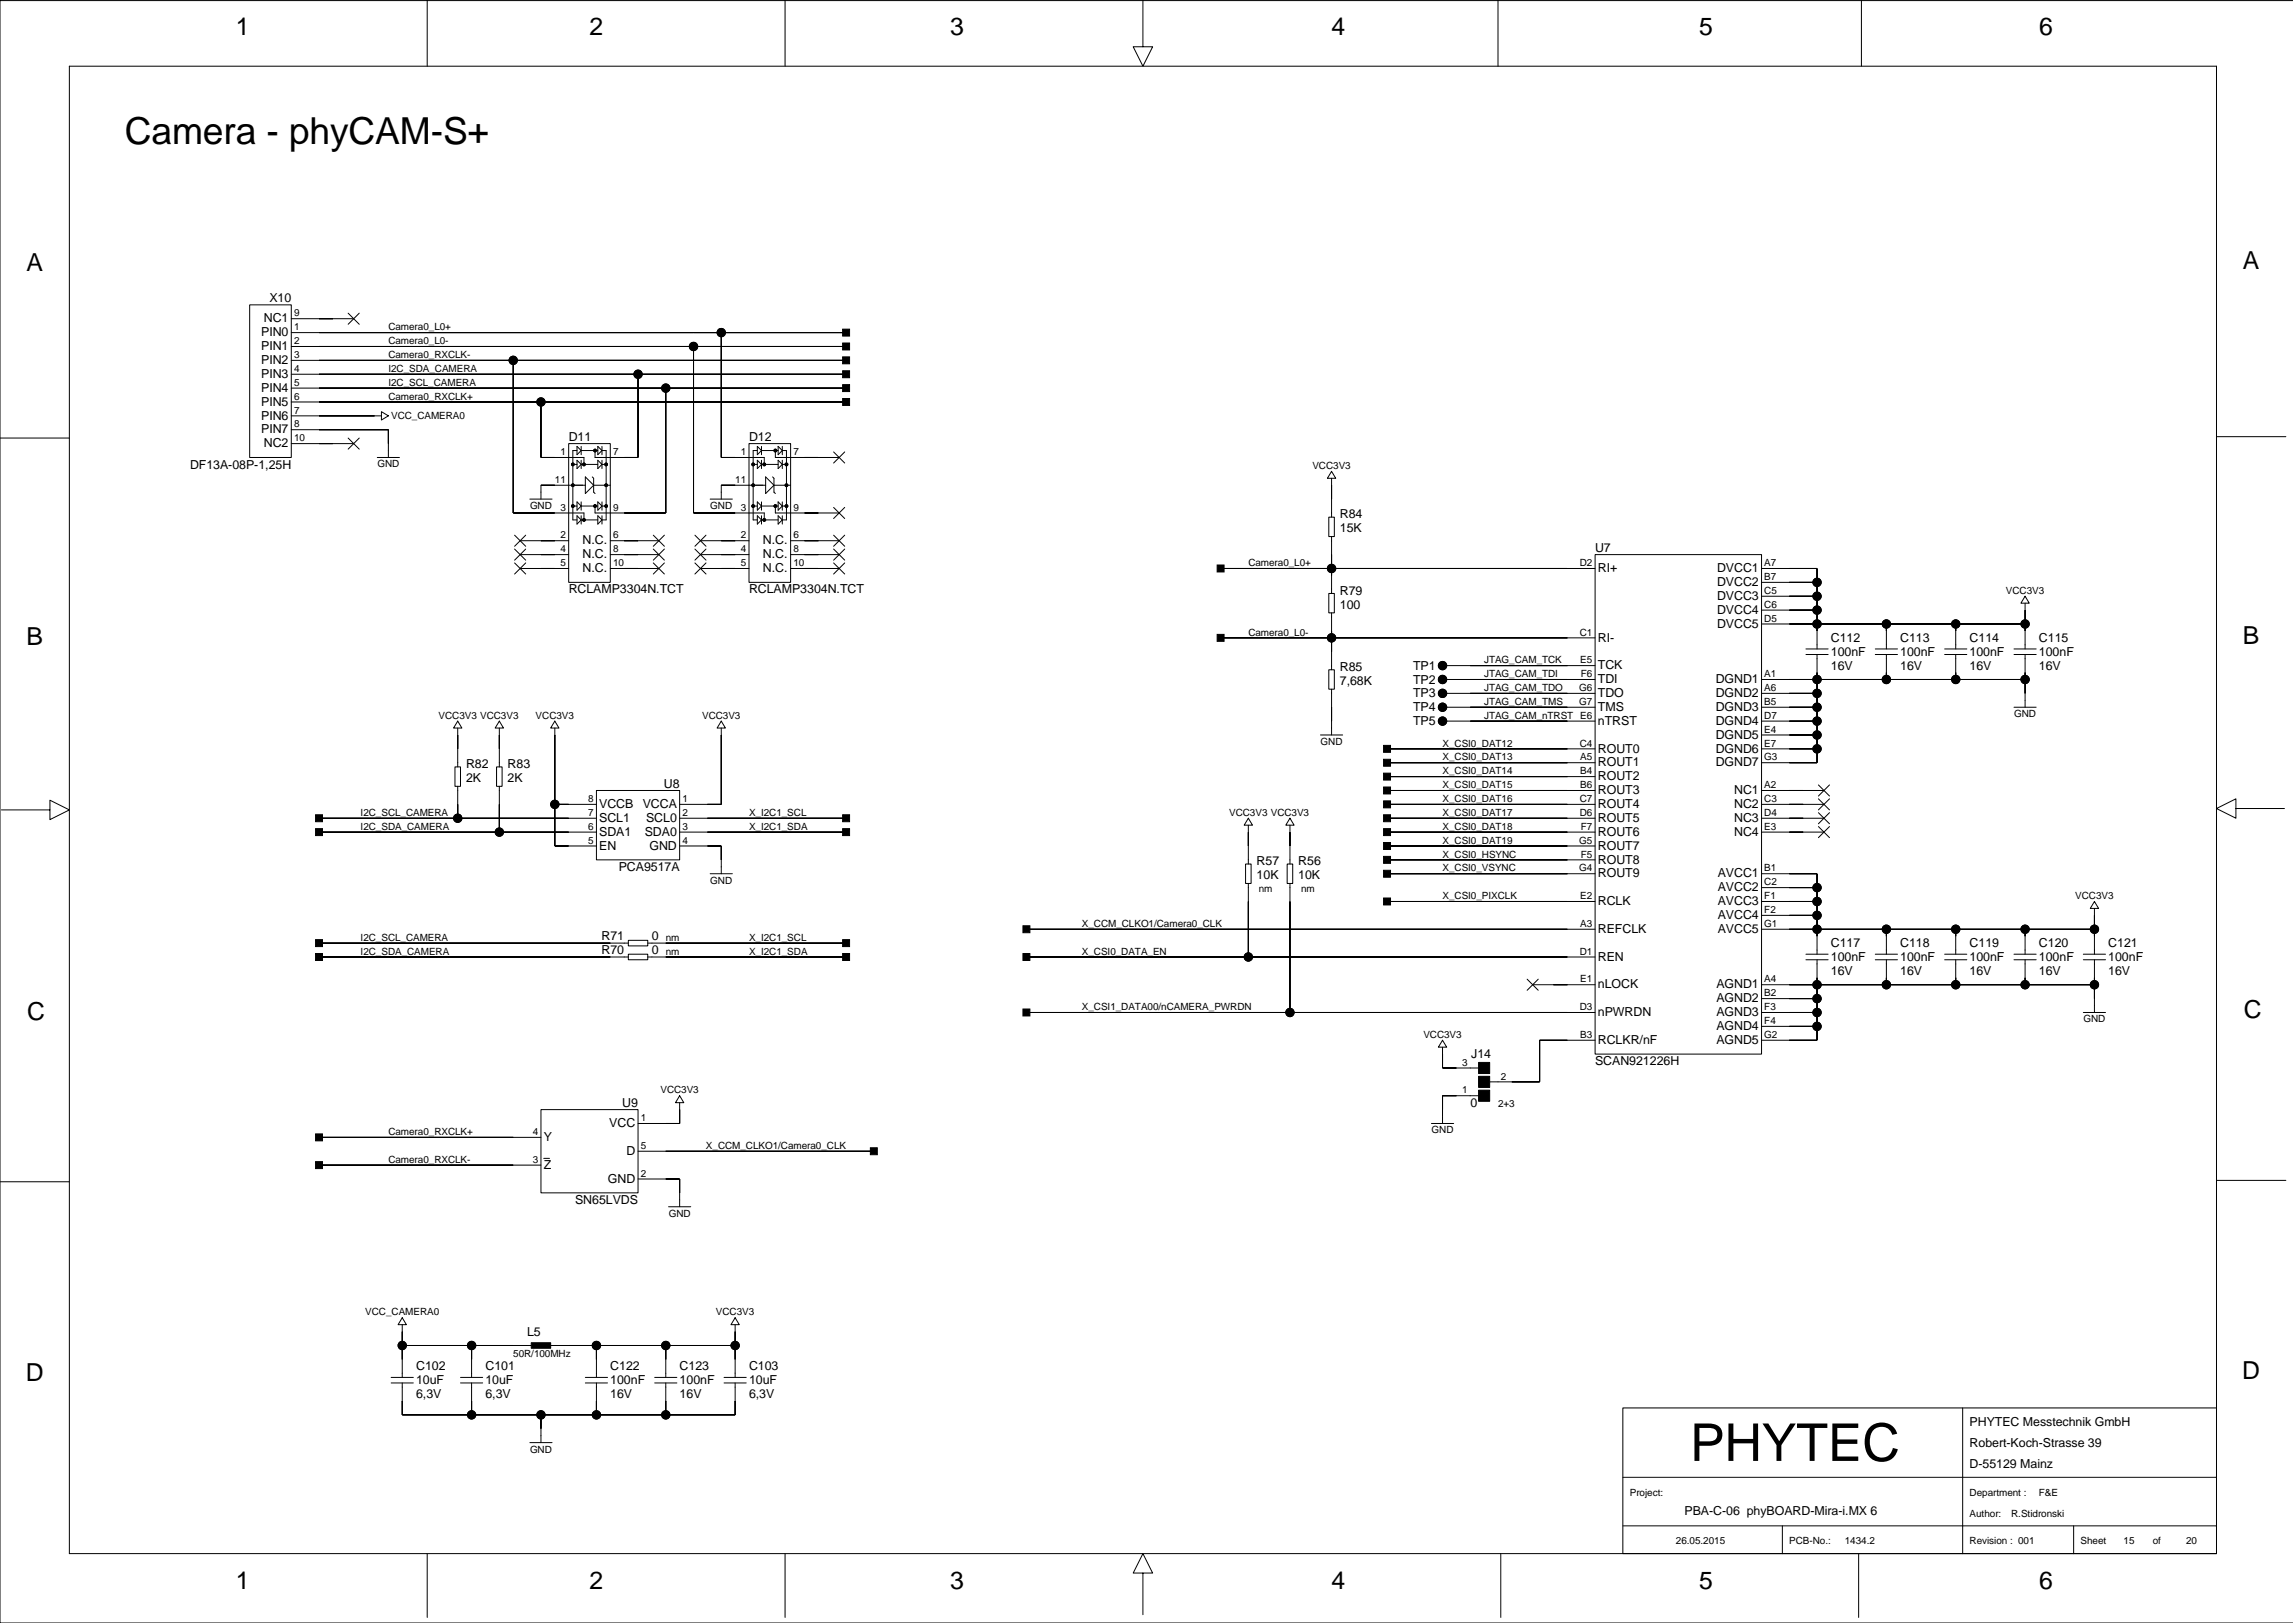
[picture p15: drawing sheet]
<svg xmlns="http://www.w3.org/2000/svg" width="420mm" height="297mm" viewBox="0 0 420 297" stroke-linecap="round" stroke-linejoin="round" font-family="sans-serif">
<defs><g id="words">
<text font-size="9.5" x="309.4" y="267.4">PHYTEC</text>
<text font-size="6.8" x="22.9" y="26.3">Camera - phyCAM-S+</text>
<g font-size="4.5">
<text x="43.2" y="6.4">1</text>
<text x="107.9" y="6.4">2</text>
<text x="174" y="6.4">3</text>
<text x="243.8" y="6.4">4</text>
<text x="311.1" y="6.4">5</text>
<text x="373.3" y="6.4">6</text>
<text x="4.8" y="49.5">A</text>
<text x="410.6" y="49.3">A</text>
<text x="4.8" y="118.1">B</text>
<text x="410.6" y="117.8">B</text>
<text x="5" y="186.7">C</text>
<text x="410.8" y="186.4">C</text>
<text x="4.7" y="252.7">D</text>
<text x="410.5" y="252.4">D</text>
<text x="43.2" y="290.8">1</text>
<text x="107.9" y="290.8">2</text>
<text x="174" y="290.8">3</text>
<text x="243.8" y="290.8">4</text>
<text x="311.1" y="290.8">5</text>
<text x="373.3" y="290.8">6</text>
</g>
<g font-size="2.3">
<text x="48.3" y="59">NC1</text>
<text x="49.3" y="55.3">X10</text>
<text x="47.8" y="61.5">PIN0</text>
<text x="47.8" y="64.1">PIN1</text>
<text x="47.8" y="66.6">PIN2</text>
<text x="47.8" y="69.2">PIN3</text>
<text x="47.8" y="71.7">PIN4</text>
<text x="47.8" y="74.2">PIN5</text>
<text x="47.8" y="76.8">PIN6</text>
<text x="47.8" y="79.3">PIN7</text>
<text x="48.3" y="81.9">NC2</text>
<text x="104.1" y="80.7">D11</text>
<text x="137.1" y="80.7">D12</text>
<text x="34.8" y="85.8">DF13A-08P-1,25H</text>
<text x="245.3" y="94.9">R84</text>
<text x="106.7" y="99.6">N.C.</text>
<text x="139.7" y="99.6">N.C.</text>
<text x="245.3" y="97.4">15K</text>
<text x="292" y="101">U7</text>
<text x="106.7" y="102.2">N.C.</text>
<text x="106.7" y="104.7">N.C.</text>
<text x="139.7" y="102.2">N.C.</text>
<text x="139.7" y="104.7">N.C.</text>
<text x="292.5" y="104.7">RI+</text>
<text x="314.4" y="104.7">DVCC1</text>
<text x="314.4" y="107.3">DVCC2</text>
<text x="104.1" y="108.6">RCLAMP3304N.TCT</text>
<text x="137.1" y="108.6">RCLAMP3304N.TCT</text>
<text x="245.3" y="108.9">R79</text>
<text x="245.3" y="111.4">100</text>
<text x="314.4" y="109.8">DVCC3</text>
<text x="314.4" y="112.3">DVCC4</text>
<text x="292.5" y="117.4">RI-</text>
<text x="314.4" y="114.9">DVCC5</text>
<text x="335.2" y="117.5">C112</text>
<text x="347.9" y="117.5">C113</text>
<text x="360.6" y="117.5">C114</text>
<text x="373.3" y="117.5">C115</text>
<text x="245.3" y="122.8">R85</text>
<text x="245.3" y="125.4">7,68K</text>
<text x="258.7" y="122.6">TP1</text>
<text x="258.7" y="125.1">TP2</text>
<text x="292.5" y="122.5">TCK</text>
<text x="292.5" y="125">TDI</text>
<text x="314.1" y="125">DGND1</text>
<text x="335.2" y="120">100nF</text>
<text x="335.2" y="122.6">16V</text>
<text x="347.9" y="122.6">16V</text>
<text x="347.9" y="120">100nF</text>
<text x="360.6" y="120">100nF</text>
<text x="360.6" y="122.6">16V</text>
<text x="373.3" y="122.6">16V</text>
<text x="373.3" y="120">100nF</text>
<text x="258.7" y="127.7">TP3</text>
<text x="258.7" y="130.2">TP4</text>
<text x="292.5" y="127.6">TDO</text>
<text x="292.5" y="130.1">TMS</text>
<text x="314.1" y="127.6">DGND2</text>
<text x="314.1" y="130.1">DGND3</text>
<text x="258.7" y="132.7">TP5</text>
<text x="292.5" y="137.7">ROUT0</text>
<text x="292.5" y="132.7">nTRST</text>
<text x="314.1" y="132.7">DGND4</text>
<text x="314.1" y="135.2">DGND5</text>
<text x="314.1" y="137.7">DGND6</text>
<text x="85.3" y="140.6">R82</text>
<text x="85.3" y="143.1">2K</text>
<text x="92.9" y="140.6">R83</text>
<text x="92.9" y="143.1">2K</text>
<text x="292.5" y="140.3">ROUT1</text>
<text x="292.5" y="142.8">ROUT2</text>
<text x="314.1" y="140.3">DGND7</text>
<text x="109.7" y="147.9">VCCB</text>
<text x="117.7" y="147.9">VCCA</text>
<text x="121.6" y="144.2">U8</text>
<text x="292.5" y="145.4">ROUT3</text>
<text x="292.5" y="147.9">ROUT4</text>
<text x="317.5" y="145.4">NC1</text>
<text x="317.5" y="147.9">NC2</text>
<text x="109.7" y="150.4">SCL1</text>
<text x="109.7" y="153">SDA1</text>
<text x="109.7" y="155.5">EN</text>
<text x="118" y="153">SDA0</text>
<text x="118.3" y="150.4">SCL0</text>
<text x="118.9" y="155.5">GND</text>
<text x="292.5" y="150.4">ROUT5</text>
<text x="292.5" y="153">ROUT6</text>
<text x="292.5" y="155.5">ROUT7</text>
<text x="317.5" y="150.4">NC3</text>
<text x="317.5" y="153">NC4</text>
<text x="113.3" y="159.4">PCA9517A</text>
<text x="230.1" y="160.9">10K</text>
<text x="230.1" y="158.4">R57</text>
<text x="237.7" y="158.4">R56</text>
<text x="237.7" y="160.9">10K</text>
<text x="292.5" y="158">ROUT8</text>
<text x="292.5" y="160.6">ROUT9</text>
<text x="314.5" y="160.6">AVCC1</text>
<text x="292.5" y="165.7">RCLK</text>
<text x="314.5" y="163.1">AVCC2</text>
<text x="314.5" y="165.7">AVCC3</text>
<text x="110.1" y="172.1">R71</text>
<text x="119.4" y="172.1">0</text>
<text x="292.5" y="170.7">REFCLK</text>
<text x="314.5" y="168.2">AVCC4</text>
<text x="314.5" y="170.7">AVCC5</text>
<text x="335.2" y="173.4">C117</text>
<text x="347.9" y="173.4">C118</text>
<text x="360.6" y="173.4">C119</text>
<text x="373.3" y="173.4">C120</text>
<text x="386" y="173.4">C121</text>
<text x="110.1" y="174.6">R70</text>
<text x="119.4" y="174.6">0</text>
<text x="292.5" y="175.8">REN</text>
<text x="335.2" y="175.9">100nF</text>
<text x="335.2" y="178.4">16V</text>
<text x="347.9" y="178.4">16V</text>
<text x="347.9" y="175.9">100nF</text>
<text x="360.6" y="175.9">100nF</text>
<text x="360.6" y="178.4">16V</text>
<text x="373.3" y="178.4">16V</text>
<text x="373.3" y="175.9">100nF</text>
<text x="386" y="175.9">100nF</text>
<text x="386" y="178.4">16V</text>
<text x="292.5" y="180.9">nLOCK</text>
<text x="292.5" y="186">nPWRDN</text>
<text x="314.2" y="180.9">AGND1</text>
<text x="314.2" y="183.4">AGND2</text>
<text x="314.2" y="186">AGND3</text>
<text x="292.5" y="191.1">RCLKR/nF</text>
<text x="314.2" y="188.5">AGND4</text>
<text x="314.2" y="191.1">AGND5</text>
<text x="269.4" y="193.7">J14</text>
<text x="292" y="195">SCAN921226H</text>
<text x="113.9" y="202.6">U9</text>
<text x="269.2" y="202.6">0</text>
<text x="99.5" y="208.8">Y</text>
<text x="111.5" y="206.3">VCC</text>
<text x="99.5" y="213.9">Z</text>
<text x="114.7" y="211.4">D</text>
<text x="105.3" y="220.3">SN65LVDS</text>
<text x="111.3" y="216.5">GND</text>
<text x="96.5" y="244.5">L5</text>
<text x="76.2" y="250.8">C102</text>
<text x="88.9" y="250.8">C101</text>
<text x="111.7" y="250.8">C122</text>
<text x="124.4" y="250.8">C123</text>
<text x="137.1" y="250.8">C103</text>
<text x="76.2" y="255.9">6,3V</text>
<text x="76.2" y="253.4">10uF</text>
<text x="88.9" y="253.4">10uF</text>
<text x="88.9" y="255.9">6,3V</text>
<text x="111.7" y="253.4">100nF</text>
<text x="111.7" y="255.9">16V</text>
<text x="124.4" y="255.9">16V</text>
<text x="124.4" y="253.4">100nF</text>
<text x="137.1" y="255.9">6,3V</text>
<text x="137.1" y="253.4">10uF</text>
<text x="360.6" y="261">PHYTEC Messtechnik GmbH</text>
<text x="360.6" y="268.6">D-55129 Mainz</text>
<text x="360.6" y="264.8">Robert-Koch-Strasse 39</text>
<text x="308.4" y="277.2">PBA-C-06 phyBOARD-Mira-i.MX 6</text>
</g>
<g font-size="1.8">
<text x="53.8" y="57.9">9</text>
<text x="53.8" y="65.5">3</text>
<text x="53.8" y="63">2</text>
<text x="53.8" y="60.5">1</text>
<text x="71.1" y="60.5">Camera0_L0+</text>
<text x="71.1" y="63">Camera0_L0-</text>
<text x="71.1" y="65.5">Camera0_RXCLK-</text>
<text x="53.8" y="70.6">5</text>
<text x="53.8" y="68.1">4</text>
<text x="71.1" y="68.1">I2C_SDA_CAMERA</text>
<text x="71.1" y="70.6">I2C_SCL_CAMERA</text>
<text x="53.8" y="75.7">7</text>
<text x="53.8" y="73.2">6</text>
<text x="71.1" y="73.2">Camera0_RXCLK+</text>
<text x="71.6" y="76.7">VCC_CAMERA0</text>
<text x="53.8" y="80.8">10</text>
<text x="53.8" y="78.2">8</text>
<text x="102.6" y="83.3">1</text>
<text x="112.2" y="83.3">7</text>
<text x="135.6" y="83.3">1</text>
<text x="145.3" y="83.3">7</text>
<text x="69.1" y="85.5">GND</text>
<text x="101.6" y="88.4">11</text>
<text x="134.6" y="88.4">11</text>
<text x="240.3" y="85.9">VCC3V3</text>
<text x="97" y="93.2">GND</text>
<text x="102.6" y="93.5">3</text>
<text x="112.2" y="93.5">9</text>
<text x="130" y="93.2">GND</text>
<text x="135.6" y="93.5">3</text>
<text x="145.3" y="93.5">9</text>
<text x="102.6" y="101.1">4</text>
<text x="102.6" y="98.6">2</text>
<text x="112.2" y="98.6">6</text>
<text x="112.2" y="101.1">8</text>
<text x="135.6" y="101.1">4</text>
<text x="135.6" y="98.6">2</text>
<text x="145.3" y="101.1">8</text>
<text x="145.3" y="98.6">6</text>
<text x="102.6" y="103.6">5</text>
<text x="112.2" y="103.6">10</text>
<text x="135.6" y="103.6">5</text>
<text x="145.3" y="103.6">10</text>
<text x="228.5" y="103.6">Camera0_L0+</text>
<text x="289.2" y="103.6">D2</text>
<text x="323" y="106.2">B7</text>
<text x="323" y="103.6">A7</text>
<text x="323" y="113.8">D5</text>
<text x="323" y="111.2">C6</text>
<text x="323" y="108.7">C5</text>
<text x="367.2" y="108.7">VCC3V3</text>
<text x="228.5" y="116.3">Camera0_L0-</text>
<text x="289.2" y="116.3">C1</text>
<text x="271.7" y="121.4">JTAG_CAM_TCK</text>
<text x="271.7" y="123.9">JTAG_CAM_TDI</text>
<text x="289.3" y="121.4">E5</text>
<text x="289.4" y="123.9">F6</text>
<text x="323" y="123.9">A1</text>
<text x="80.3" y="131.6">VCC3V3 VCC3V3</text>
<text x="98.1" y="131.6">VCC3V3</text>
<text x="128.5" y="131.6">VCC3V3</text>
<text x="271.7" y="126.5">JTAG_CAM_TDO</text>
<text x="271.7" y="129">JTAG_CAM_TMS</text>
<text x="271.7" y="131.6">JTAG_CAM_nTRST E6</text>
<text x="289.1" y="126.5">G6</text>
<text x="289.1" y="129">G7</text>
<text x="323" y="131.6">D7</text>
<text x="323" y="129">B5</text>
<text x="323" y="126.5">A6</text>
<text x="368.8" y="131.2">GND</text>
<text x="241.8" y="136.3">GND</text>
<text x="264.1" y="136.6">X_CSI0_DAT12</text>
<text x="289.2" y="136.6">C4</text>
<text x="323" y="136.6">E7</text>
<text x="323" y="134.1">E4</text>
<text x="264.1" y="139.2">X_CSI0_DAT13</text>
<text x="264.1" y="141.7">X_CSI0_DAT14</text>
<text x="289.3" y="141.7">B4</text>
<text x="289.3" y="139.2">A5</text>
<text x="323" y="139.2">G3</text>
<text x="66" y="149.3">I2C_SCL_CAMERA</text>
<text x="107.7" y="149.3">7</text>
<text x="107.7" y="146.8">8</text>
<text x="124.9" y="146.8">1</text>
<text x="124.9" y="149.3">2</text>
<text x="137.1" y="149.3">X_I2C1_SCL</text>
<text x="225" y="149.3">VCC3V3 VCC3V3</text>
<text x="264.1" y="149.3">X_CSI0_DAT17</text>
<text x="264.1" y="144.3">X_CSI0_DAT15</text>
<text x="264.1" y="146.8">X_CSI0_DAT16</text>
<text x="289.2" y="149.3">D6</text>
<text x="289.2" y="146.8">C7</text>
<text x="289.3" y="144.3">B6</text>
<text x="323" y="149.3">D4</text>
<text x="323" y="146.8">C3</text>
<text x="323" y="144.3">A2</text>
<text x="66" y="151.9">I2C_SDA_CAMERA</text>
<text x="107.7" y="154.4">5</text>
<text x="107.7" y="151.9">6</text>
<text x="124.9" y="151.9">3</text>
<text x="124.9" y="154.4">4</text>
<text x="137.1" y="151.9">X_I2C1_SDA</text>
<text x="264.1" y="154.4">X_CSI0_DAT19</text>
<text x="264.1" y="151.9">X_CSI0_DAT18</text>
<text x="289.1" y="154.4">G5</text>
<text x="289.4" y="151.9">F7</text>
<text x="323" y="151.9">E3</text>
<text x="130" y="161.7">GND</text>
<text x="264.1" y="159.5">X_CSI0_VSYNC</text>
<text x="264.1" y="157">X_CSI0_HSYNC</text>
<text x="289.1" y="159.5">G4</text>
<text x="289.4" y="157">F5</text>
<text x="323" y="159.5">B1</text>
<text x="230.5" y="163.3">nm</text>
<text x="238.2" y="163.3">nm</text>
<text x="264.1" y="164.6">X_CSI0_PIXCLK</text>
<text x="289.3" y="164.6">E2</text>
<text x="323" y="167.1">F2</text>
<text x="323" y="164.6">F1</text>
<text x="323" y="162">C2</text>
<text x="379.9" y="164.6">VCC3V3</text>
<text x="66" y="172.2">I2C_SCL_CAMERA</text>
<text x="121.9" y="172.2">nm</text>
<text x="137.1" y="172.2">X_I2C1_SCL</text>
<text x="198.1" y="169.7">X_CCM_CLKO1/Camera0_CLK</text>
<text x="289.3" y="169.7">A3</text>
<text x="323" y="169.7">G1</text>
<text x="66" y="174.7">I2C_SDA_CAMERA</text>
<text x="121.9" y="174.7">nm</text>
<text x="137.1" y="174.7">X_I2C1_SDA</text>
<text x="198.1" y="174.7">X_CSI0_DATA_EN</text>
<text x="289.2" y="174.7">D1</text>
<text x="289.3" y="179.8">E1</text>
<text x="323" y="179.8">A4</text>
<text x="198.1" y="184.9">X_CSI1_DATA00/nCAMERA_PWRDN</text>
<text x="289.2" y="184.9">D3</text>
<text x="323" y="184.9">F3</text>
<text x="323" y="182.4">B2</text>
<text x="260.6" y="190">VCC3V3</text>
<text x="289.3" y="190">B3</text>
<text x="323" y="190">G2</text>
<text x="323" y="187.4">F4</text>
<text x="381.4" y="187.1">GND</text>
<text x="267.7" y="195.1">3</text>
<text x="274.8" y="197.6">2</text>
<text x="120.9" y="200.1">VCC3V3</text>
<text x="267.7" y="200.1">1</text>
<text x="274.3" y="202.7">2+3</text>
<text x="71.1" y="207.7">Camera0_RXCLK+</text>
<text x="97.5" y="207.7">4</text>
<text x="117.3" y="205.2">1</text>
<text x="262.1" y="207.4">GND</text>
<text x="71.1" y="212.8">Camera0_RXCLK-</text>
<text x="97.5" y="212.8">3</text>
<text x="117.3" y="210.3">5</text>
<text x="117.3" y="215.4">2</text>
<text x="129.2" y="210.3">X_CCM_CLKO1/Camera0_CLK</text>
<text x="122.4" y="222.7">GND</text>
<text x="66.9" y="240.8">VCC_CAMERA0</text>
<text x="131.1" y="240.8">VCC3V3</text>
<text x="94" y="248.4">50R/100MHz</text>
<text x="97" y="265.8">GND</text>
<text x="298.4" y="273.8">Project:</text>
<text x="360.6" y="273.8">Department :</text>
<text x="373.3" y="273.8">F&amp;E</text>
<text x="360.6" y="277.6">Author:</text>
<text x="368.2" y="277.6">R.Stidronski</text>
<text x="306.8" y="282.7">26.05.2015</text>
<text x="327.6" y="282.7">PCB-No.:</text>
<text x="337.7" y="282.7">1434.2</text>
<text x="360.6" y="282.7">Revision : 001</text>
<text x="380.9" y="282.7">Sheet</text>
<text x="388.8" y="282.7">15</text>
<text x="394.1" y="282.7">of</text>
<text x="400.2" y="282.7">20</text>
</g>
</g></defs>
<g fill="none" stroke="#000" stroke-width=".18">
<path d="M78.2 -.1v12.2M143.7 -.1v12.2M209.2 -.1v8.7h1.8l-1.8 3.5-1.7-3.5h1.7M274.3 -.1v12.2M340.8 -.1v12.2M419.9 .1h-419.9v296.9h419.9M45.7 55.8h7.6v27.9h-7.6zM53.3 58.3h11.5M63.7 57.3l2.1 2M65.8 57.3l-2.1 2M53.3 60.9h101.6M53.3 63.4h101.6"/>
<path d="M53.3 66h101.6M53.3 68.5h101.6M53.3 71h101.6M53.3 73.6h101.6M53.3 76.1h16.5M53.3 78.6h17.8v5.1M69.8 75.3l1.3 .8-1.3 .8zM94 66v27.9h12.9v1.3M99 73.6v10.1h7.9v1.3M116.8 68.5v15.2h-7.9v-1.2M121.9 71v22.9h-13v-1.3M127 63.4v30.5h12.9v1.3"/>
<path d="M132.1 60.9v22.8h7.8v1.3M405.8 79.9h12.7M0 80.2h12.7M53.3 81.2h11.5M63.7 80.2l2.1 2M65.8 80.2l-2.1 2M69.1 83.7h4M94.2 97.9l2 2.1M95.2 99h8.9M96.2 97.9l-2 2.1M97 91.3h4.1M104.1 81.2h7.6v25.4h-7.6z"/>
<path d="M104.9 92.6h.7M104.9 85h.7M105.6 82.5h-.7v12.7h.7M105.6 81.7l.8 .8-.8 .7zM105.6 84.2l.8 .8-.8 .8zM105.6 91.9l.8 .7-.8 .8zM105.6 94.4l.8 .8-.8 .7zM106.4 81.7v1.5M106.4 84.2v1.6M106.4 91.9v1.5M106.4 94.4v1.5M106.4 95.2h3"/>
<path d="M106.4 92.6h3M106.4 82.5h3M106.4 85h3M107.2 88.8h-8.2v2.5M107.2 87.3l1.5 1.5-1.5 1.5zM108.4 87.3l.3 .2v2.6l.2 .2M108.7 88.8h3M109.4 81.7l.8 .8-.8 .7zM109.4 84.2l.8 .8-.8 .8zM109.4 91.9l.8 .7-.8 .8zM109.4 94.4l.8 .8-.8 .7zM110.2 82.5h.8v12.7h-.8"/>
<path d="M110.2 92.6h.8M110.2 81.7v1.5M110.2 84.2v1.6M110.2 91.9v1.5M110.2 94.4v1.5M110.2 85h.8M111.7 99h8.9M119.6 97.9l2 2.1M121.6 97.9l-2 2.1M127.2 97.9l2.1 2.1M128.2 99h8.9M129.3 97.9l-2.1 2.1"/>
<path d="M130 91.3h4.1M137.1 81.2h7.6v25.4h-7.6zM137.9 92.6h.8M137.9 85h.8M138.7 82.5h-.8v12.7h.8M138.7 81.7l.7 .8-.7 .7zM138.7 84.2l.7 .8-.7 .8zM138.7 91.9l.7 .7-.7 .8zM138.7 94.4l.7 .8-.7 .7zM139.4 95.2h3.1M139.4 92.6h3.1M139.4 82.5h3.1"/>
<path d="M139.4 85h3.1M139.4 81.7v1.5M139.4 84.2v1.6M139.4 91.9v1.5M139.4 94.4v1.5M140.2 88.8h-8.1v2.5M140.2 87.3l1.5 1.5-1.5 1.5zM141.4 87.3l.3 .2v2.6l.3 .2M141.7 88.8h3M142 92.6v1.3h11.6M142 82.5v1.2h11.6M142.5 81.7l.7 .8-.7 .7z"/>
<path d="M142.5 84.2l.7 .8-.7 .8zM142.5 91.9l.7 .7-.7 .8zM142.5 94.4l.7 .8-.7 .7zM143.2 82.5h.8v12.7h-.8M143.2 92.6h.8M143.2 85h.8M143.2 81.7v1.5M143.2 84.2v1.6M143.2 91.9v1.5M143.2 94.4v1.5M144.7 99h8.9M152.6 92.9l2.1 2"/>
<path d="M152.6 82.7l2.1 2M152.6 97.9l2.1 2.1M154.7 92.9l-2.1 2M154.7 82.7l-2.1 2M154.7 97.9l-2.1 2.1M243.3 94.6h1v3.6h-1zM243.8 86.3l.7 1.2h-1.5zM243.8 87.5v7.1M243.8 98.2v10.4M94.2 100.5l2 2M94.2 103l2 2.1M95.2 104h8.9"/>
<path d="M95.2 101.5h8.9M96.2 100.5l-2 2M96.2 103l-2 2.1M111.7 104h8.9M111.7 101.5h8.9M119.6 100.5l2 2M119.6 103l2 2.1M121.6 100.5l-2 2M121.6 103l-2 2.1M127.2 100.5l2.1 2M127.2 103l2.1 2.1M128.2 104h8.9"/>
<path d="M128.2 101.5h8.9M129.3 100.5l-2.1 2M129.3 103l-2.1 2.1M144.7 104h8.9M144.7 101.5h8.9M152.6 100.5l2.1 2M152.6 103l2.1 2.1M154.7 100.5l-2.1 2M154.7 103l-2.1 2.1M223.5 104h68.5M223.5 116.7h68.5M243.3 108.6h1v3.6h-1z"/>
<path d="M243.8 112.2v10.4M292 101.5h30.5v91.4h-30.5zM322.5 104h10.2v14.8M322.5 106.6h10.2M322.5 109.1h10.2M322.5 111.7h10.2M322.5 114.2h48.3M330.6 118.8h4.1M330.6 119.8h4.1M332.7 119.8v19.8h-10.2M343.3 118.8h4.1M343.3 119.8h4.1"/>
<path d="M345.4 114.2v4.6M345.4 119.8v4.6M356 118.8h4.1M356 119.8h4.1M358.1 114.2v4.6M358.1 119.8v4.6M368.7 118.8h4.1M368.7 119.8h4.1M370.8 109.1l.7 1.3h-1.5zM370.8 110.4v8.4M370.8 119.8v9.6M83.8 132l.8 1.2h-1.6z"/>
<path d="M83.8 133.2v7.2M91.4 132l.8 1.2h-1.5zM91.4 133.2v7.2M101.6 132l.7 1.2h-1.5zM101.6 133.2v21.6h7.6M132.1 132l.7 1.2h-1.5zM132.1 133.2v14h-7.7M241.8 134.5h4M243.3 122.6h1v3.5h-1zM243.8 126.1v8.4M253.9 137.1h38.1M253.9 139.6h38.1"/>
<path d="M264.1 124.4h27.9M264.1 126.9h27.9M264.1 129.4h27.9M264.1 132h27.9M264.1 121.8h27.9M322.5 124.4h48.3M322.5 126.9h10.2M322.5 129.4h10.2M322.5 132h10.2M322.5 134.5h10.2M322.5 137.1h10.2M368.7 129.4h4.1"/>
<path d="M.3 148.2h8.8v-1.7l3.6 1.7-3.6 1.8v-1.8M58.4 149.8h50.8M58.4 152.3h50.8M83.3 140.4h1v3.5h-1zM83.8 143.9v5.9M90.9 140.4h1v3.5h-1zM91.4 143.9v8.4M101.6 147.2h7.6M109.2 144.7h15.2v12.7h-15.2zM124.4 149.8h30.5M124.4 152.3h30.5M124.4 154.8h7.7v5.1"/>
<path d="M130 159.9h4.1M228 158.1h1.1v3.6h-1.1zM228.5 149.8l.8 1.2h-1.5zM228.5 151v7.1M235.7 158.1h1v3.6h-1zM236.2 149.8l.7 1.2h-1.5zM236.2 151v7.1M253.9 159.9h38.1M253.9 144.7h38.1M253.9 147.2h38.1M253.9 149.8h38.1M253.9 152.3h38.1"/>
<path d="M253.9 142.1h38.1M253.9 154.8h38.1M253.9 157.4h38.1M322.5 159.9h10.2v14.7M322.5 144.7h11.4M322.5 147.2h11.4M322.5 149.8h11.4M322.5 152.3h11.4M332.9 143.7l2 2M332.9 146.2l2 2M332.9 148.7l2 2.1M332.9 151.3l2 2"/>
<path d="M334.9 143.7l-2 2M334.9 146.2l-2 2M334.9 148.7l-2 2.1M334.9 151.3l-2 2M409.4 148v1.8l-3.6-1.8 3.6-1.8v1.8h8.8M58.4 175.1h56.6M58.4 172.6h56.6M115 174.6h3.6v1.1h-3.6zM115 172.1h3.6v1h-3.6zM118.6 175.1h36.3M118.6 172.6h36.3M187.9 170.1h104.1"/>
<path d="M187.9 175.1h104.1M228.5 161.7v13.4M236.2 161.7v23.6M253.9 165h38.1M279.6 179.2l2 2M281.6 179.2l-2 2M322.5 162.4h10.2M322.5 165h10.2M322.5 167.5h10.2M322.5 170.1h61M330.6 174.6h4.1M330.6 175.7h4.1"/>
<path d="M332.7 175.7v14.7h-10.2M343.3 174.6h4.1M343.3 175.7h4.1M345.4 170.1v4.5M345.4 175.7v4.5M356 174.6h4.1M356 175.7h4.1M358.1 170.1v4.5M358.1 175.7v4.5M368.7 174.6h4.1M368.7 175.7h4.1M370.8 170.1v4.5"/>
<path d="M370.8 175.7v4.5M381.4 174.6h4.1M381.4 175.7h4.1M383.5 165l.7 1.3h-1.5zM383.5 166.3v8.3M383.5 175.7v9.6M187.9 185.3h104.1M264.1 190.4l.8 1.3h-1.6zM264.1 191.7v3.8h6.6M280.6 180.2h11.4M292 190.4h-10.1v7.6h-9.2M322.5 180.2h61"/>
<path d="M322.5 182.8h10.2M322.5 185.3h10.2M322.5 187.8h10.2M381.4 185.3h4.1M0 216.3h12.7M58.4 208.2h40.6M58.4 213.2h40.6M99 203.1h17.8v15.2h-17.8zM99.5 212h1.1M116.8 215.8h7.6v5.1M116.8 210.7h43.2M124.4 200.5l.8 1.3h-1.5z"/>
<path d="M124.4 201.8v3.8h-7.6M262.1 205.6h4M270.7 200.5h-6.6v5.1M405.8 216h12.7M122.4 220.9h4.1M71.6 252.1h4.1M71.6 253.1h4.1M73.6 241.2l.8 1.2h-1.5zM73.6 253.1v5.8h61v-5.8M73.6 242.4v9.7M73.6 246.3h23.7M84.3 252.1h4.1"/>
<path d="M84.3 253.1h4.1M86.3 246.3v5.8M86.3 253.1v5.8M99 258.9v5.1M100.8 246.3h33.8M107.2 252.1h4M107.2 253.1h4M109.2 246.3v5.8M109.2 253.1v5.8M119.9 252.1h4M119.9 253.1h4M121.9 246.3v5.8"/>
<path d="M121.9 253.1v5.8M132.6 252.1h4M132.6 253.1h4M134.6 241.2l.8 1.2h-1.6zM134.6 242.4v9.7M297.1 257.7h108.7v26.6h-108.7zM359.3 257.7v26.6M97 264h4.1M297.1 279.3h108.7M297.1 270.4h108.7M326.3 279.3v5M379.6 279.3v5"/>
<path d="M78.2 284.3v11.7M143.7 284.3v11.7M209.2 287.9h1.8l-1.8-3.6-1.7 3.6h1.7v7.6M274.8 284.3v11.7M340.3 284.3v11.7M405.8 284.1v-272h-393.1v272.2h393.1"/>
<circle cx="94" cy="66" r=".76"/>
<circle cx="99" cy="73.6" r=".76"/>
<circle cx="116.8" cy="68.5" r=".76"/>
<circle cx="121.9" cy="71" r=".76"/>
<circle cx="127" cy="63.4" r=".76"/>
<circle cx="132" cy="60.9" r=".76"/>
<circle cx="104.9" cy="85" r=".25"/>
<circle cx="104.9" cy="92.6" r=".25"/>
<circle cx="104.9" cy="88.8" r=".25"/>
<circle cx="106.9" cy="95.2" r=".25"/>
<circle cx="106.9" cy="85" r=".25"/>
<circle cx="108.9" cy="92.6" r=".25"/>
<circle cx="108.9" cy="82.5" r=".25"/>
<circle cx="111" cy="85" r=".25"/>
<circle cx="111" cy="92.6" r=".25"/>
<circle cx="111" cy="88.8" r=".25"/>
<circle cx="137.9" cy="85" r=".25"/>
<circle cx="137.9" cy="92.6" r=".25"/>
<circle cx="137.9" cy="88.8" r=".25"/>
<circle cx="139.9" cy="95.2" r=".25"/>
<circle cx="139.9" cy="85" r=".25"/>
<circle cx="142" cy="92.6" r=".25"/>
<circle cx="142" cy="82.5" r=".25"/>
<circle cx="144" cy="85" r=".25"/>
<circle cx="144" cy="92.6" r=".25"/>
<circle cx="144" cy="88.8" r=".25"/>
<circle cx="243.8" cy="116.7" r=".76"/>
<circle cx="243.8" cy="104" r=".76"/>
<circle cx="332.7" cy="111.7" r=".76"/>
<circle cx="332.7" cy="109.1" r=".76"/>
<circle cx="332.7" cy="114.2" r=".76"/>
<circle cx="332.7" cy="106.6" r=".76"/>
<circle cx="345.4" cy="114.2" r=".76"/>
<circle cx="358.1" cy="114.2" r=".76"/>
<circle cx="370.8" cy="114.2" r=".76"/>
<circle cx="264.1" cy="124.4" r=".76"/>
<circle cx="264.1" cy="132" r=".76"/>
<circle cx="264.1" cy="126.9" r=".76"/>
<circle cx="264.1" cy="121.8" r=".76"/>
<circle cx="264.1" cy="129.4" r=".76"/>
<circle cx="332.7" cy="124.4" r=".76"/>
<circle cx="332.7" cy="126.9" r=".76"/>
<circle cx="332.7" cy="134.5" r=".76"/>
<circle cx="332.7" cy="132" r=".76"/>
<circle cx="332.7" cy="137.1" r=".76"/>
<circle cx="332.7" cy="129.4" r=".76"/>
<circle cx="345.4" cy="124.4" r=".76"/>
<circle cx="358.1" cy="124.4" r=".76"/>
<circle cx="370.8" cy="124.4" r=".76"/>
<circle cx="83.8" cy="149.8" r=".76"/>
<circle cx="91.4" cy="152.3" r=".76"/>
<circle cx="101.6" cy="147.2" r=".76"/>
<circle cx="228.5" cy="175.1" r=".76"/>
<circle cx="332.7" cy="167.5" r=".76"/>
<circle cx="332.7" cy="162.4" r=".76"/>
<circle cx="332.7" cy="165" r=".76"/>
<circle cx="332.7" cy="170.1" r=".76"/>
<circle cx="345.4" cy="170.1" r=".76"/>
<circle cx="358.1" cy="170.1" r=".76"/>
<circle cx="370.8" cy="170.1" r=".76"/>
<circle cx="383.5" cy="170.1" r=".76"/>
<circle cx="236.2" cy="185.3" r=".76"/>
<circle cx="332.7" cy="187.8" r=".76"/>
<circle cx="332.7" cy="182.8" r=".76"/>
<circle cx="332.7" cy="185.3" r=".76"/>
<circle cx="332.7" cy="180.2" r=".76"/>
<circle cx="345.4" cy="180.2" r=".76"/>
<circle cx="358.1" cy="180.2" r=".76"/>
<circle cx="370.8" cy="180.2" r=".76"/>
<circle cx="383.5" cy="180.2" r=".76"/>
<circle cx="73.6" cy="246.3" r=".76"/>
<circle cx="86.3" cy="258.9" r=".76"/>
<circle cx="86.3" cy="246.3" r=".76"/>
<circle cx="99" cy="258.9" r=".76"/>
<circle cx="109.2" cy="258.9" r=".76"/>
<circle cx="109.2" cy="246.3" r=".76"/>
<circle cx="121.9" cy="246.3" r=".76"/>
<circle cx="121.9" cy="258.9" r=".76"/>
<circle cx="134.6" cy="246.3" r=".76"/>
</g>
<g fill="#000" stroke="#000" stroke-width=".18">
<path d="M58.4 58.3h2.5z" fill-rule="evenodd"/>
<path d="M58.4 76.1h10.2z" fill-rule="evenodd"/>
<path d="M71.1 78.6v2.6z" fill-rule="evenodd"/>
<path d="M58.4 78.6h12.7z" fill-rule="evenodd"/>
<path d="M58.4 66h35.6z" fill-rule="evenodd"/>
<path d="M94 66v27.9z" fill-rule="evenodd"/>
<path d="M58.4 73.6h40.6z" fill-rule="evenodd"/>
<path d="M99 73.6v10.1z" fill-rule="evenodd"/>
<path d="M58.4 68.5h58.4z" fill-rule="evenodd"/>
<path d="M116.8 68.5v15.2z" fill-rule="evenodd"/>
<path d="M121.9 71v22.9z" fill-rule="evenodd"/>
<path d="M58.4 71h63.5z" fill-rule="evenodd"/>
<path d="M58.4 60.9h68.6z" fill-rule="evenodd"/>
<path d="M127 63.4v30.5z" fill-rule="evenodd"/>
<path d="M58.4 63.4h68.6z" fill-rule="evenodd"/>
<path d="M127 60.9h5.1z" fill-rule="evenodd"/>
<path d="M132.1 60.9v22.8z" fill-rule="evenodd"/>
<path d="M154.3 60.2h1.2v1.3h-1.2z" fill-rule="evenodd"/>
<path d="M154.3 62.8h1.2v1.2h-1.2z" fill-rule="evenodd"/>
<path d="M154.3 65.3h1.2v1.3h-1.2z" fill-rule="evenodd"/>
<path d="M154.3 72.9h1.2v1.3h-1.2z" fill-rule="evenodd"/>
<path d="M154.3 67.9h1.2v1.2h-1.2z" fill-rule="evenodd"/>
<path d="M154.3 70.4h1.2v1.3h-1.2z" fill-rule="evenodd"/>
<path d="M132.1 60.9h22.8z" fill-rule="evenodd"/>
<path d="M127 63.4h27.9z" fill-rule="evenodd"/>
<path d="M94 66h60.9z" fill-rule="evenodd"/>
<path d="M99 73.6h55.9z" fill-rule="evenodd"/>
<path d="M116.8 68.5h38.1z" fill-rule="evenodd"/>
<path d="M121.9 71h33z" fill-rule="evenodd"/>
<path d="M58.4 81.2h2.5z" fill-rule="evenodd"/>
<path d="M99 88.8h2.6z" fill-rule="evenodd"/>
<path d="M94 93.9h7.6z" fill-rule="evenodd"/>
<path d="M99 83.7h2.6z" fill-rule="evenodd"/>
<path d="M99 99h2.6z" fill-rule="evenodd"/>
<path d="M114.3 83.7h2.5z" fill-rule="evenodd"/>
<path d="M114.3 99h2.5z" fill-rule="evenodd"/>
<path d="M114.3 93.9h7.6z" fill-rule="evenodd"/>
<path d="M132.1 88.8h2.5z" fill-rule="evenodd"/>
<path d="M132.1 83.7h2.5z" fill-rule="evenodd"/>
<path d="M127 93.9h7.6z" fill-rule="evenodd"/>
<path d="M132.1 99h2.5z" fill-rule="evenodd"/>
<path d="M147.3 99h2.5z" fill-rule="evenodd"/>
<path d="M147.3 93.9h2.5z" fill-rule="evenodd"/>
<path d="M147.3 83.7h2.5z" fill-rule="evenodd"/>
<path d="M243.8 88.8v2.5z" fill-rule="evenodd"/>
<path d="M99 101.5h2.6z" fill-rule="evenodd"/>
<path d="M99 104h2.6z" fill-rule="evenodd"/>
<path d="M114.3 101.5h2.5z" fill-rule="evenodd"/>
<path d="M114.3 104h2.5z" fill-rule="evenodd"/>
<path d="M132.1 101.5h2.5z" fill-rule="evenodd"/>
<path d="M132.1 104h2.5z" fill-rule="evenodd"/>
<path d="M147.3 101.5h2.5z" fill-rule="evenodd"/>
<path d="M147.3 104h2.5z" fill-rule="evenodd"/>
<path d="M222.8 103.4h1.3v1.3h-1.3z" fill-rule="evenodd"/>
<path d="M222.8 116.1h1.3v1.3h-1.3z" fill-rule="evenodd"/>
<path d="M243.8 104v1.3z" fill-rule="evenodd"/>
<path d="M243.8 101.5v2.5z" fill-rule="evenodd"/>
<path d="M223.5 104h20.3z" fill-rule="evenodd"/>
<path d="M243.8 115.5v1.2z" fill-rule="evenodd"/>
<path d="M243.8 116.7v2.6z" fill-rule="evenodd"/>
<path d="M223.5 116.7h20.3z" fill-rule="evenodd"/>
<path d="M243.8 104h43.2z" fill-rule="evenodd"/>
<path d="M243.8 116.7h43.2z" fill-rule="evenodd"/>
<path d="M332.7 114.2v1.3z" fill-rule="evenodd"/>
<path d="M327.6 111.7h5.1z" fill-rule="evenodd"/>
<path d="M327.6 109.1h5.1z" fill-rule="evenodd"/>
<path d="M327.6 106.6h5.1z" fill-rule="evenodd"/>
<path d="M327.6 104h5.1z" fill-rule="evenodd"/>
<path d="M332.7 104v2.6z" fill-rule="evenodd"/>
<path d="M332.7 106.6v2.5z" fill-rule="evenodd"/>
<path d="M332.7 109.1v2.6z" fill-rule="evenodd"/>
<path d="M332.7 111.7v2.5z" fill-rule="evenodd"/>
<path d="M327.6 114.2h5.1z" fill-rule="evenodd"/>
<path d="M345.4 114.2v1.3z" fill-rule="evenodd"/>
<path d="M332.7 114.2h12.7z" fill-rule="evenodd"/>
<path d="M358.1 114.2v1.3z" fill-rule="evenodd"/>
<path d="M345.4 114.2h12.7z" fill-rule="evenodd"/>
<path d="M370.8 111.7v2.5z" fill-rule="evenodd"/>
<path d="M358.1 114.2h12.7z" fill-rule="evenodd"/>
<path d="M370.8 114.2v1.3z" fill-rule="evenodd"/>
<path d="M83.8 134.5v2.6z" fill-rule="evenodd"/>
<path d="M91.4 134.5v2.6z" fill-rule="evenodd"/>
<path d="M101.6 134.5v12.7z" fill-rule="evenodd"/>
<path d="M132.1 134.5v12.7z" fill-rule="evenodd"/>
<path d="M243.8 129.4v2.6z" fill-rule="evenodd"/>
<path d="M253.3 136.4h1.3v1.3h-1.3z" fill-rule="evenodd"/>
<path d="M253.9 139.6h33.1z" fill-rule="evenodd"/>
<path d="M253.9 137.1h33.1z" fill-rule="evenodd"/>
<path d="M269.2 121.8h17.8z" fill-rule="evenodd"/>
<path d="M269.2 126.9h17.8z" fill-rule="evenodd"/>
<path d="M269.2 129.4h17.8z" fill-rule="evenodd"/>
<path d="M269.2 132h17.8z" fill-rule="evenodd"/>
<path d="M269.2 124.4h17.8z" fill-rule="evenodd"/>
<path d="M327.6 126.9h5.1z" fill-rule="evenodd"/>
<path d="M327.6 129.4h5.1z" fill-rule="evenodd"/>
<path d="M327.6 132h5.1z" fill-rule="evenodd"/>
<path d="M327.6 134.5h5.1z" fill-rule="evenodd"/>
<path d="M327.6 137.1h5.1z" fill-rule="evenodd"/>
<path d="M327.6 139.6h5.1z" fill-rule="evenodd"/>
<path d="M332.7 137.1v2.5z" fill-rule="evenodd"/>
<path d="M332.7 134.5v2.6z" fill-rule="evenodd"/>
<path d="M332.7 132v2.5z" fill-rule="evenodd"/>
<path d="M332.7 129.4v2.6z" fill-rule="evenodd"/>
<path d="M332.7 126.9v2.5z" fill-rule="evenodd"/>
<path d="M332.7 124.4v2.5z" fill-rule="evenodd"/>
<path d="M327.6 124.4h5.1z" fill-rule="evenodd"/>
<path d="M332.7 123.1v1.3z" fill-rule="evenodd"/>
<path d="M345.4 123.1v1.3z" fill-rule="evenodd"/>
<path d="M332.7 124.4h12.7z" fill-rule="evenodd"/>
<path d="M358.1 123.1v1.3z" fill-rule="evenodd"/>
<path d="M345.4 124.4h12.7z" fill-rule="evenodd"/>
<path d="M370.8 124.4v2.5z" fill-rule="evenodd"/>
<path d="M370.8 123.1v1.3z" fill-rule="evenodd"/>
<path d="M358.1 124.4h12.7z" fill-rule="evenodd"/>
<path d="M57.8 151.7h1.2v1.2h-1.2z" fill-rule="evenodd"/>
<path d="M57.8 149.1h1.2v1.3h-1.2z" fill-rule="evenodd"/>
<path d="M83.8 147.2v2.6z" fill-rule="evenodd"/>
<path d="M58.4 149.8h25.4z" fill-rule="evenodd"/>
<path d="M91.4 147.2v5.1z" fill-rule="evenodd"/>
<path d="M58.4 152.3h33z" fill-rule="evenodd"/>
<path d="M101.6 147.2v7.6z" fill-rule="evenodd"/>
<path d="M101.6 154.8h2.5z" fill-rule="evenodd"/>
<path d="M101.6 147.2h2.5z" fill-rule="evenodd"/>
<path d="M91.4 152.3h12.7z" fill-rule="evenodd"/>
<path d="M83.8 149.8h20.3z" fill-rule="evenodd"/>
<path d="M132.1 154.8v2.6z" fill-rule="evenodd"/>
<path d="M129.5 154.8h2.6z" fill-rule="evenodd"/>
<path d="M129.5 147.2h2.6z" fill-rule="evenodd"/>
<path d="M154.3 149.1h1.2v1.3h-1.2z" fill-rule="evenodd"/>
<path d="M154.3 151.7h1.2v1.2h-1.2z" fill-rule="evenodd"/>
<path d="M129.5 149.8h25.4z" fill-rule="evenodd"/>
<path d="M129.5 152.3h25.4z" fill-rule="evenodd"/>
<path d="M228.5 152.3v2.5z" fill-rule="evenodd"/>
<path d="M236.2 152.3v2.5z" fill-rule="evenodd"/>
<path d="M253.3 149.1h1.3v1.3h-1.3z" fill-rule="evenodd"/>
<path d="M253.3 154.2h1.3v1.3h-1.3z" fill-rule="evenodd"/>
<path d="M253.3 139h1.3v1.2h-1.3z" fill-rule="evenodd"/>
<path d="M253.3 144h1.3v1.3h-1.3z" fill-rule="evenodd"/>
<path d="M253.3 156.7h1.3v1.3h-1.3z" fill-rule="evenodd"/>
<path d="M253.3 151.7h1.3v1.2h-1.3z" fill-rule="evenodd"/>
<path d="M253.3 146.6h1.3v1.2h-1.3z" fill-rule="evenodd"/>
<path d="M253.3 141.5h1.3v1.3h-1.3z" fill-rule="evenodd"/>
<path d="M253.9 149.8h33.1z" fill-rule="evenodd"/>
<path d="M253.9 154.8h33.1z" fill-rule="evenodd"/>
<path d="M253.9 144.7h33.1z" fill-rule="evenodd"/>
<path d="M253.9 159.9h33.1z" fill-rule="evenodd"/>
<path d="M253.9 157.4h33.1z" fill-rule="evenodd"/>
<path d="M253.9 152.3h33.1z" fill-rule="evenodd"/>
<path d="M253.9 147.2h33.1z" fill-rule="evenodd"/>
<path d="M253.9 142.1h33.1z" fill-rule="evenodd"/>
<path d="M327.6 144.7h2.5z" fill-rule="evenodd"/>
<path d="M327.6 147.2h2.5z" fill-rule="evenodd"/>
<path d="M327.6 149.8h2.5z" fill-rule="evenodd"/>
<path d="M327.6 152.3h2.5z" fill-rule="evenodd"/>
<path d="M327.6 159.9h5.1z" fill-rule="evenodd"/>
<path d="M332.7 159.9v2.5z" fill-rule="evenodd"/>
<path d="M57.8 174.5h1.2v1.3h-1.2z" fill-rule="evenodd"/>
<path d="M57.8 172h1.2v1.2h-1.2z" fill-rule="evenodd"/>
<path d="M58.4 175.1h53.3z" fill-rule="evenodd"/>
<path d="M58.4 172.6h53.3z" fill-rule="evenodd"/>
<path d="M154.3 172h1.2v1.2h-1.2z" fill-rule="evenodd"/>
<path d="M154.3 174.5h1.2v1.3h-1.2z" fill-rule="evenodd"/>
<path d="M121.9 172.6h33z" fill-rule="evenodd"/>
<path d="M121.9 175.1h33z" fill-rule="evenodd"/>
<path d="M187.3 174.5h1.3v1.3h-1.3z" fill-rule="evenodd"/>
<path d="M187.3 169.4h1.3v1.3h-1.3z" fill-rule="evenodd"/>
<path d="M228.5 165v10.1z" fill-rule="evenodd"/>
<path d="M187.9 175.1h40.6z" fill-rule="evenodd"/>
<path d="M236.2 165v20.3z" fill-rule="evenodd"/>
<path d="M253.3 159.3h1.3v1.2h-1.3z" fill-rule="evenodd"/>
<path d="M253.3 164.4h1.3v1.2h-1.3z" fill-rule="evenodd"/>
<path d="M253.9 165h33.1z" fill-rule="evenodd"/>
<path d="M228.5 175.1h58.5z" fill-rule="evenodd"/>
<path d="M187.9 170.1h99.1z" fill-rule="evenodd"/>
<path d="M332.7 179v1.2z" fill-rule="evenodd"/>
<path d="M332.7 170.1v1.2z" fill-rule="evenodd"/>
<path d="M327.6 167.5h5.1z" fill-rule="evenodd"/>
<path d="M327.6 165h5.1z" fill-rule="evenodd"/>
<path d="M327.6 162.4h5.1z" fill-rule="evenodd"/>
<path d="M332.7 162.4v2.6z" fill-rule="evenodd"/>
<path d="M332.7 165v2.5z" fill-rule="evenodd"/>
<path d="M332.7 167.5v2.6z" fill-rule="evenodd"/>
<path d="M327.6 170.1h5.1z" fill-rule="evenodd"/>
<path d="M345.4 179v1.2z" fill-rule="evenodd"/>
<path d="M345.4 170.1v1.2z" fill-rule="evenodd"/>
<path d="M332.7 170.1h12.7z" fill-rule="evenodd"/>
<path d="M358.1 179v1.2z" fill-rule="evenodd"/>
<path d="M358.1 170.1v1.2z" fill-rule="evenodd"/>
<path d="M345.4 170.1h12.7z" fill-rule="evenodd"/>
<path d="M370.8 179v1.2z" fill-rule="evenodd"/>
<path d="M370.8 170.1v1.2z" fill-rule="evenodd"/>
<path d="M358.1 170.1h12.7z" fill-rule="evenodd"/>
<path d="M383.5 179v1.2z" fill-rule="evenodd"/>
<path d="M383.5 170.1v1.2z" fill-rule="evenodd"/>
<path d="M383.5 167.5v2.6z" fill-rule="evenodd"/>
<path d="M370.8 170.1h12.7z" fill-rule="evenodd"/>
<path d="M187.3 184.7h1.3v1.2h-1.3z" fill-rule="evenodd"/>
<path d="M187.9 185.3h48.3z" fill-rule="evenodd"/>
<path d="M264.1 192.9v2.6z" fill-rule="evenodd"/>
<path d="M264.1 195.5h2.5z" fill-rule="evenodd"/>
<path d="M270.7 197h2v2h-2z" fill-rule="evenodd"/>
<path d="M270.7 194.4h2v2.1h-2z" fill-rule="evenodd"/>
<path d="M276.8 198h5.1z" fill-rule="evenodd"/>
<path d="M281.9 190.4v7.6z" fill-rule="evenodd"/>
<path d="M284.4 180.2h2.6z" fill-rule="evenodd"/>
<path d="M281.9 190.4h5.1z" fill-rule="evenodd"/>
<path d="M236.2 185.3h50.8z" fill-rule="evenodd"/>
<path d="M327.6 182.8h5.1z" fill-rule="evenodd"/>
<path d="M327.6 180.2h5.1z" fill-rule="evenodd"/>
<path d="M332.7 180.2v2.6z" fill-rule="evenodd"/>
<path d="M332.7 182.8v2.5z" fill-rule="evenodd"/>
<path d="M327.6 190.4h5.1z" fill-rule="evenodd"/>
<path d="M332.7 187.8v2.6z" fill-rule="evenodd"/>
<path d="M327.6 187.8h5.1z" fill-rule="evenodd"/>
<path d="M332.7 185.3v2.5z" fill-rule="evenodd"/>
<path d="M327.6 185.3h5.1z" fill-rule="evenodd"/>
<path d="M332.7 180.2h12.7z" fill-rule="evenodd"/>
<path d="M345.4 180.2h12.7z" fill-rule="evenodd"/>
<path d="M358.1 180.2h12.7z" fill-rule="evenodd"/>
<path d="M383.5 180.2v2.6z" fill-rule="evenodd"/>
<path d="M370.8 180.2h12.7z" fill-rule="evenodd"/>
<path d="M57.8 212.6h1.2v1.3h-1.2z" fill-rule="evenodd"/>
<path d="M57.8 207.5h1.2v1.3h-1.2z" fill-rule="evenodd"/>
<path d="M58.4 213.2h35.6z" fill-rule="evenodd"/>
<path d="M58.4 208.2h35.6z" fill-rule="evenodd"/>
<path d="M121.9 215.8h2.5z" fill-rule="evenodd"/>
<path d="M124.4 215.8v2.5z" fill-rule="evenodd"/>
<path d="M124.4 203.1v2.5z" fill-rule="evenodd"/>
<path d="M121.9 205.6h2.5z" fill-rule="evenodd"/>
<path d="M159.3 210.1h1.3v1.2h-1.3z" fill-rule="evenodd"/>
<path d="M121.9 210.7h38.1z" fill-rule="evenodd"/>
<path d="M264.1 200.5v2.6z" fill-rule="evenodd"/>
<path d="M264.1 200.5h2.5z" fill-rule="evenodd"/>
<path d="M270.7 199.5h2v2.1h-2z" fill-rule="evenodd"/>
<path d="M73.6 256.4v2.5z" fill-rule="evenodd"/>
<path d="M73.6 243.7v2.6z" fill-rule="evenodd"/>
<path d="M73.6 246.3v2.5z" fill-rule="evenodd"/>
<path d="M86.3 256.4v2.5z" fill-rule="evenodd"/>
<path d="M73.6 258.9h12.7z" fill-rule="evenodd"/>
<path d="M86.3 246.3v2.5z" fill-rule="evenodd"/>
<path d="M73.6 246.3h12.7z" fill-rule="evenodd"/>
<path d="M86.3 246.3h7.7z" fill-rule="evenodd"/>
<path d="M97.3 245.7h3.5v1.1h-3.5z" fill-rule="evenodd"/>
<path d="M99 258.9v2.6z" fill-rule="evenodd"/>
<path d="M86.3 258.9h12.7z" fill-rule="evenodd"/>
<path d="M109.2 256.4v2.5z" fill-rule="evenodd"/>
<path d="M99 258.9h10.2z" fill-rule="evenodd"/>
<path d="M109.2 246.3v2.5z" fill-rule="evenodd"/>
<path d="M104.1 246.3h5.1z" fill-rule="evenodd"/>
<path d="M121.9 256.4v2.5z" fill-rule="evenodd"/>
<path d="M109.2 258.9h12.7z" fill-rule="evenodd"/>
<path d="M121.9 246.3v2.5z" fill-rule="evenodd"/>
<path d="M109.2 246.3h12.7z" fill-rule="evenodd"/>
<path d="M134.6 256.4v2.5z" fill-rule="evenodd"/>
<path d="M121.9 258.9h12.7z" fill-rule="evenodd"/>
<path d="M134.6 243.7v2.6z" fill-rule="evenodd"/>
<path d="M134.6 246.3v2.5z" fill-rule="evenodd"/>
<path d="M121.9 246.3h12.7z" fill-rule="evenodd"/>
<circle cx="94" cy="66" r=".76"/>
<circle cx="99" cy="73.6" r=".76"/>
<circle cx="116.8" cy="68.5" r=".76"/>
<circle cx="121.9" cy="71" r=".76"/>
<circle cx="127" cy="63.4" r=".76"/>
<circle cx="132" cy="60.9" r=".76"/>
<circle cx="104.9" cy="85" r=".25"/>
<circle cx="104.9" cy="92.6" r=".25"/>
<circle cx="104.9" cy="88.8" r=".25"/>
<circle cx="106.9" cy="95.2" r=".25"/>
<circle cx="106.9" cy="85" r=".25"/>
<circle cx="108.9" cy="92.6" r=".25"/>
<circle cx="108.9" cy="82.5" r=".25"/>
<circle cx="111" cy="85" r=".25"/>
<circle cx="111" cy="92.6" r=".25"/>
<circle cx="111" cy="88.8" r=".25"/>
<circle cx="137.9" cy="85" r=".25"/>
<circle cx="137.9" cy="92.6" r=".25"/>
<circle cx="137.9" cy="88.8" r=".25"/>
<circle cx="139.9" cy="95.2" r=".25"/>
<circle cx="139.9" cy="85" r=".25"/>
<circle cx="142" cy="92.6" r=".25"/>
<circle cx="142" cy="82.5" r=".25"/>
<circle cx="144" cy="85" r=".25"/>
<circle cx="144" cy="92.6" r=".25"/>
<circle cx="144" cy="88.8" r=".25"/>
<circle cx="243.8" cy="116.7" r=".76"/>
<circle cx="243.8" cy="104" r=".76"/>
<circle cx="332.7" cy="111.7" r=".76"/>
<circle cx="332.7" cy="109.1" r=".76"/>
<circle cx="332.7" cy="114.2" r=".76"/>
<circle cx="332.7" cy="106.6" r=".76"/>
<circle cx="345.4" cy="114.2" r=".76"/>
<circle cx="358.1" cy="114.2" r=".76"/>
<circle cx="370.8" cy="114.2" r=".76"/>
<circle cx="264.1" cy="124.4" r=".76"/>
<circle cx="264.1" cy="132" r=".76"/>
<circle cx="264.1" cy="126.9" r=".76"/>
<circle cx="264.1" cy="121.8" r=".76"/>
<circle cx="264.1" cy="129.4" r=".76"/>
<circle cx="332.7" cy="124.4" r=".76"/>
<circle cx="332.7" cy="126.9" r=".76"/>
<circle cx="332.7" cy="134.5" r=".76"/>
<circle cx="332.7" cy="132" r=".76"/>
<circle cx="332.7" cy="137.1" r=".76"/>
<circle cx="332.7" cy="129.4" r=".76"/>
<circle cx="345.4" cy="124.4" r=".76"/>
<circle cx="358.1" cy="124.4" r=".76"/>
<circle cx="370.8" cy="124.4" r=".76"/>
<circle cx="83.8" cy="149.8" r=".76"/>
<circle cx="91.4" cy="152.3" r=".76"/>
<circle cx="101.6" cy="147.2" r=".76"/>
<circle cx="228.5" cy="175.1" r=".76"/>
<circle cx="332.7" cy="167.5" r=".76"/>
<circle cx="332.7" cy="162.4" r=".76"/>
<circle cx="332.7" cy="165" r=".76"/>
<circle cx="332.7" cy="170.1" r=".76"/>
<circle cx="345.4" cy="170.1" r=".76"/>
<circle cx="358.1" cy="170.1" r=".76"/>
<circle cx="370.8" cy="170.1" r=".76"/>
<circle cx="383.5" cy="170.1" r=".76"/>
<circle cx="236.2" cy="185.3" r=".76"/>
<circle cx="332.7" cy="187.8" r=".76"/>
<circle cx="332.7" cy="182.8" r=".76"/>
<circle cx="332.7" cy="185.3" r=".76"/>
<circle cx="332.7" cy="180.2" r=".76"/>
<circle cx="345.4" cy="180.2" r=".76"/>
<circle cx="358.1" cy="180.2" r=".76"/>
<circle cx="370.8" cy="180.2" r=".76"/>
<circle cx="383.5" cy="180.2" r=".76"/>
<circle cx="73.6" cy="246.3" r=".76"/>
<circle cx="86.3" cy="258.9" r=".76"/>
<circle cx="86.3" cy="246.3" r=".76"/>
<circle cx="99" cy="258.9" r=".76"/>
<circle cx="109.2" cy="258.9" r=".76"/>
<circle cx="109.2" cy="246.3" r=".76"/>
<circle cx="121.9" cy="246.3" r=".76"/>
<circle cx="121.9" cy="258.9" r=".76"/>
<circle cx="134.6" cy="246.3" r=".76"/>
</g>
<use href="#words"/>
</svg>
